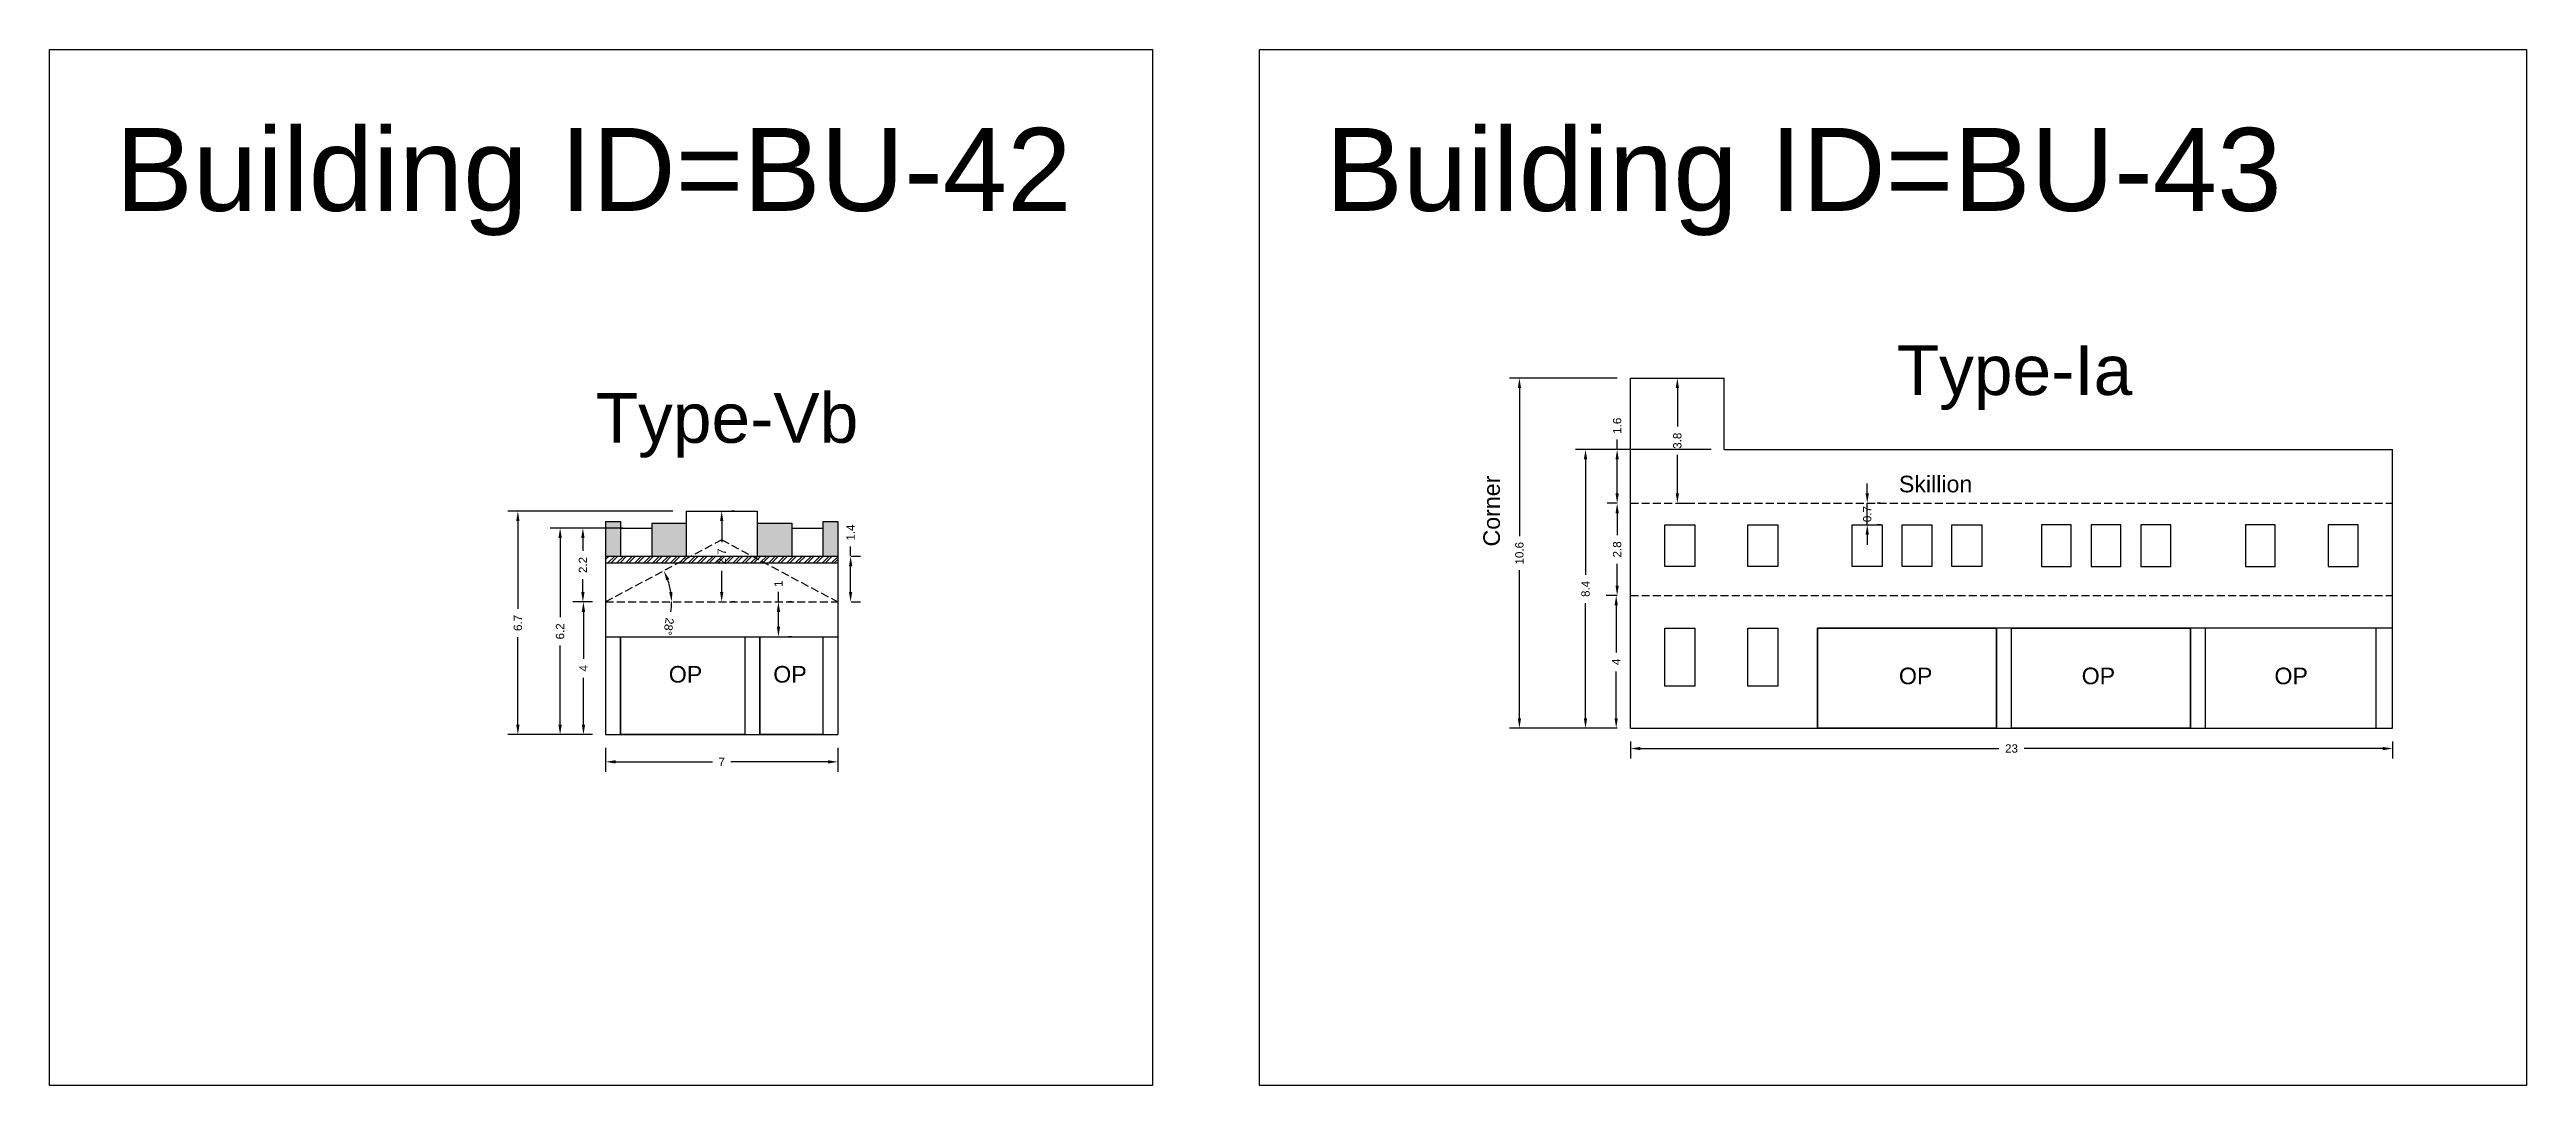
# Model space of a CAD drawing. Header units: metres. Extents: x 3416649 to 3417093, y -6712874 to -6712690.
# Drawn here: x 3416695.2 to 3416769.9, y -6712874.5 to -6712843.3 of the extents above; entities that cross this region are included whole.
import ezdxf

# ---------------------------------------------------------------- set-up
doc = ezdxf.new("R2010")
doc.units = ezdxf.units.M
doc.linetypes.add('ACAD_ISO02W100', pattern=[15, 12, -3])
doc.layers.add('Dotted', color=7, linetype='ACAD_ISO02W100', plot=False)
doc.styles.get("Standard").update_dxf_attribs({"font": 'arial.ttf'})
doc.dimstyles.new('ISO-25', dxfattribs={"dimtxt": 0.25, "dimasz": 0.3, "dimexe": 0.3, "dimexo": 0.4, "dimgap": 0.2, "dimtad": 0, "dimdec": 1, "dimdsep": 46, "dimtxsty": 'Standard', "dimcen": 2.5, "dimadec": 0, "dimazin": 0, "dimtfac": 1, "dimtdec": 1, "dimtmove": 0, "dimatfit": 3, "dimfxl": 1, "dimarcsym": 0})

msp = doc.modelspace()

# ---------------------------------------------------------------- texts
at = {"attachment_point": 1}
for s, width, heights, insert, char_height in [('Building ID=BU-42', 67.86454, [0.517], (3416697.19, -6712845.622), 2.5), ('Building ID=BU-43', 67.86454, [0.517], (3416733.673, -6712845.622), 2.5), ('Type-Ia', 9.99112, [0.517], (3416750.891, -6712852.17), 1.5), ('Type-Vb', 9.99112, [0.517], (3416711.666, -6712853.609), 1.5), ('Skillion', 1.17554, [0], (3416750.959, -6712856.102), 0.5), ('OP', 1.17554, [0], (3416713.871, -6712861.835), 0.5), ('OP', 1.17554, [0], (3416717.02, -6712861.835), 0.5), ('OP', 1.17554, [0], (3416750.959, -6712861.884), 0.5), ('OP', 1.17554, [0], (3416756.469, -6712861.884), 0.5), ('OP', 1.17554, [0], (3416762.281, -6712861.884), 0.5)]:
    msp.add_mtext_dynamic_manual_height_columns(s, width=width, gutter_width=12.5, heights=heights, dxfattribs=dict(at, insert=insert, char_height=char_height))
at = {"insert": (3416738.428, -6712858.234), "char_height": 0.5, "attachment_point": 1, "rotation": 90}
msp.add_mtext_dynamic_manual_height_columns('Corner', width=1.17554, gutter_width=12.5, heights=[0], dxfattribs=at)

# ---------------------------------------------------------------- blocks, each defined once
blk = doc.blocks.new('*D356')
at = {"color": 0, "lineweight": -2, "transparency": 16777216}
for p, q in [((3416711.566, -6712859.904), (3416710.997, -6712859.904)), ((3416711.297, -6712860.204), (3416711.297, -6712861.618)), ((3416711.297, -6712863.604), (3416711.297, -6712862.191)), ((3416711.566, -6712863.904), (3416710.997, -6712863.904))]:
    blk.add_line(p, q, dxfattribs=at)
at = {"color": 0, "transparency": 16777216}
for points in [[(3416711.247, -6712860.204), (3416711.347, -6712860.204), (3416711.297, -6712859.904)], [(3416711.247, -6712863.604), (3416711.347, -6712863.604), (3416711.297, -6712863.904)]]:
    blk.add_solid(points, dxfattribs=at)
at = {"layer": 'Defpoints', "color": 0, "transparency": 16777216}
for p in [(3416711.297, -6712859.904), (3416711.966, -6712859.904), (3416711.966, -6712863.904)]:
    blk.add_point(p, dxfattribs=at)
at = {"color": 0, "transparency": 16777216, "insert": (3416711.297, -6712861.904), "char_height": 0.25, "attachment_point": 5, "rotation": 90}
blk.add_mtext('4', dxfattribs=at)
blk = doc.blocks.new('*D357')
at = {"color": 0, "lineweight": -2, "transparency": 16777216}
for p, q in [((3416711.966, -6712864.304), (3416711.966, -6712865.023)), ((3416718.966, -6712864.304), (3416718.966, -6712865.023)), ((3416712.266, -6712864.723), (3416715.185, -6712864.723)), ((3416718.666, -6712864.723), (3416715.746, -6712864.723))]:
    blk.add_line(p, q, dxfattribs=at)
at = {"color": 0, "transparency": 16777216}
for points in [[(3416712.266, -6712864.673), (3416712.266, -6712864.773), (3416711.966, -6712864.723)], [(3416718.666, -6712864.673), (3416718.666, -6712864.773), (3416718.966, -6712864.723)]]:
    blk.add_solid(points, dxfattribs=at)
at = {"layer": 'Defpoints', "color": 0, "transparency": 16777216}
for p in [(3416711.966, -6712863.904), (3416718.966, -6712863.904), (3416718.966, -6712864.723)]:
    blk.add_point(p, dxfattribs=at)
at = {"color": 0, "transparency": 16777216, "insert": (3416715.466, -6712864.723), "char_height": 0.25, "attachment_point": 5}
blk.add_mtext('7', dxfattribs=at)
blk = doc.blocks.new('*D358')
at = {"color": 0, "lineweight": -2, "transparency": 16777216}
for start, end in [(8.64417, 19.53222), (351.35583, 0)]:
    blk.add_arc((3416711.966, -6712859.904), 1.99, start, end, dxfattribs=at)
at = {"color": 0, "transparency": 16777216}
for points in [[(3416713.796, -6712859.259), (3416713.887, -6712859.219), (3416713.72, -6712858.965)], [(3416713.983, -6712859.602), (3416713.883, -6712859.609), (3416713.956, -6712859.904)]]:
    blk.add_solid(points, dxfattribs=at)
at = {"layer": 'Defpoints', "color": 0, "transparency": 16777216}
for p in [(3416715.466, -6712858.03), (3416713.85, -6712859.264), (3416711.966, -6712859.904), (3416711.966, -6712859.904), (3416718.966, -6712859.904)]:
    blk.add_point(p, dxfattribs=at)
at = {"color": 0, "transparency": 16777216, "insert": (3416713.866, -6712860.646), "char_height": 0.25, "attachment_point": 5, "rotation": 261.35583}
blk.add_mtext('28°', dxfattribs=at)
blk = doc.blocks.new('*D359')
at = {"color": 0, "lineweight": -2, "transparency": 16777216}
for p, q in [((3416712.486, -6712857.68), (3416710.981, -6712857.68)), ((3416711.281, -6712857.98), (3416711.281, -6712858.364)), ((3416711.281, -6712859.604), (3416711.281, -6712859.22)), ((3416711.566, -6712859.904), (3416710.981, -6712859.904))]:
    blk.add_line(p, q, dxfattribs=at)
at = {"color": 0, "transparency": 16777216}
for points in [[(3416711.231, -6712857.98), (3416711.331, -6712857.98), (3416711.281, -6712857.68)], [(3416711.231, -6712859.604), (3416711.331, -6712859.604), (3416711.281, -6712859.904)]]:
    blk.add_solid(points, dxfattribs=at)
at = {"layer": 'Defpoints', "color": 0, "transparency": 16777216}
for p in [(3416711.281, -6712857.68), (3416712.886, -6712857.68), (3416711.966, -6712859.904)]:
    blk.add_point(p, dxfattribs=at)
at = {"color": 0, "transparency": 16777216, "insert": (3416711.281, -6712858.792), "char_height": 0.25, "attachment_point": 5, "rotation": 90}
blk.add_mtext('2.2', dxfattribs=at)
blk = doc.blocks.new('*D360')
at = {"color": 0, "lineweight": -2, "transparency": 16777216}
for p, q in [((3416715.466, -6712857.47), (3416715.466, -6712858.107)), ((3416715.866, -6712857.17), (3416715.766, -6712857.17)), ((3416715.466, -6712859.604), (3416715.466, -6712858.967)), ((3416715.866, -6712859.904), (3416715.766, -6712859.904))]:
    blk.add_line(p, q, dxfattribs=at)
at = {"color": 0, "transparency": 16777216}
for points in [[(3416715.416, -6712857.47), (3416715.516, -6712857.47), (3416715.466, -6712857.17)], [(3416715.416, -6712859.604), (3416715.516, -6712859.604), (3416715.466, -6712859.904)]]:
    blk.add_solid(points, dxfattribs=at)
at = {"layer": 'Defpoints', "color": 0, "transparency": 16777216}
for p in [(3416715.466, -6712857.17), (3416715.466, -6712859.904), (3416715.466, -6712859.904)]:
    blk.add_point(p, dxfattribs=at)
at = {"color": 0, "transparency": 16777216, "insert": (3416715.466, -6712858.537), "char_height": 0.25, "attachment_point": 5, "rotation": 90}
blk.add_mtext('2.7', dxfattribs=at)
blk = doc.blocks.new('*D361')
at = {"color": 0, "lineweight": -2, "transparency": 16777216}
for p, q in [((3416712.486, -6712857.68), (3416710.294, -6712857.68)), ((3416710.594, -6712857.98), (3416710.594, -6712860.365)), ((3416710.594, -6712863.604), (3416710.594, -6712861.219)), ((3416711.566, -6712863.904), (3416710.294, -6712863.904))]:
    blk.add_line(p, q, dxfattribs=at)
at = {"color": 0, "transparency": 16777216}
for points in [[(3416710.544, -6712857.98), (3416710.644, -6712857.98), (3416710.594, -6712857.68)], [(3416710.544, -6712863.604), (3416710.644, -6712863.604), (3416710.594, -6712863.904)]]:
    blk.add_solid(points, dxfattribs=at)
at = {"layer": 'Defpoints', "color": 0, "transparency": 16777216}
for p in [(3416710.594, -6712857.68), (3416712.886, -6712857.68), (3416711.966, -6712863.904)]:
    blk.add_point(p, dxfattribs=at)
at = {"color": 0, "transparency": 16777216, "insert": (3416710.594, -6712860.792), "char_height": 0.25, "attachment_point": 5, "rotation": 90}
blk.add_mtext('6.2', dxfattribs=at)
blk = doc.blocks.new('*D362')
at = {"color": 0, "lineweight": -2, "transparency": 16777216}
for p, q in [((3416713.996, -6712857.17), (3416709.021, -6712857.17)), ((3416709.321, -6712857.47), (3416709.321, -6712860.109)), ((3416709.321, -6712863.604), (3416709.321, -6712860.965)), ((3416711.566, -6712863.904), (3416709.021, -6712863.904))]:
    blk.add_line(p, q, dxfattribs=at)
at = {"color": 0, "transparency": 16777216}
for points in [[(3416709.271, -6712857.47), (3416709.371, -6712857.47), (3416709.321, -6712857.17)], [(3416709.271, -6712863.604), (3416709.371, -6712863.604), (3416709.321, -6712863.904)]]:
    blk.add_solid(points, dxfattribs=at)
at = {"layer": 'Defpoints', "color": 0, "transparency": 16777216}
for p in [(3416709.321, -6712857.17), (3416714.396, -6712857.17), (3416711.966, -6712863.904)]:
    blk.add_point(p, dxfattribs=at)
at = {"color": 0, "transparency": 16777216, "insert": (3416709.321, -6712860.537), "char_height": 0.25, "attachment_point": 5, "rotation": 90}
blk.add_mtext('6.7', dxfattribs=at)
blk = doc.blocks.new('*D363')
at = {"color": 0, "lineweight": -2, "transparency": 16777216}
for p, q in [((3416717.177, -6712859.904), (3416717.177, -6712859.604)), ((3416717.577, -6712859.904), (3416717.477, -6712859.904)), ((3416717.177, -6712860.654), (3416717.177, -6712860.204)), ((3416717.577, -6712860.954), (3416717.477, -6712860.954))]:
    blk.add_line(p, q, dxfattribs=at)
at = {"color": 0, "transparency": 16777216}
for points in [[(3416717.127, -6712860.204), (3416717.227, -6712860.204), (3416717.177, -6712859.904)], [(3416717.127, -6712860.654), (3416717.227, -6712860.654), (3416717.177, -6712860.954)]]:
    blk.add_solid(points, dxfattribs=at)
at = {"layer": 'Defpoints', "color": 0, "transparency": 16777216}
for p in [(3416717.177, -6712859.904), (3416717.177, -6712859.904), (3416717.177, -6712860.954)]:
    blk.add_point(p, dxfattribs=at)
at = {"color": 0, "transparency": 16777216, "insert": (3416717.177, -6712859.358), "char_height": 0.25, "attachment_point": 5, "rotation": 90}
blk.add_mtext('1', dxfattribs=at)
blk = doc.blocks.new('*D364')
at = {"color": 0, "lineweight": -2, "transparency": 16777216}
for p, q in [((3416719.352, -6712858.53), (3416719.352, -6712858.23)), ((3416719.366, -6712858.53), (3416719.652, -6712858.53)), ((3416719.352, -6712859.604), (3416719.352, -6712858.83)), ((3416719.366, -6712859.904), (3416719.652, -6712859.904))]:
    blk.add_line(p, q, dxfattribs=at)
at = {"color": 0, "transparency": 16777216}
for points in [[(3416719.302, -6712858.83), (3416719.402, -6712858.83), (3416719.352, -6712858.53)], [(3416719.302, -6712859.604), (3416719.402, -6712859.604), (3416719.352, -6712859.904)]]:
    blk.add_solid(points, dxfattribs=at)
at = {"layer": 'Defpoints', "color": 0, "transparency": 16777216}
for p in [(3416718.966, -6712858.53), (3416719.352, -6712858.53), (3416718.966, -6712859.904)]:
    blk.add_point(p, dxfattribs=at)
at = {"color": 0, "transparency": 16777216, "insert": (3416719.352, -6712857.814), "char_height": 0.25, "attachment_point": 5, "rotation": 90}
blk.add_mtext('1.4', dxfattribs=at)
blk = doc.blocks.new('*D365')
at = {"color": 0, "lineweight": -2, "transparency": 16777216}
for p, q in [((3416750.004, -6712856.632), (3416750.004, -6712856.332)), ((3416750.004, -6712857.582), (3416750.004, -6712856.932)), ((3416750.404, -6712856.932), (3416750.304, -6712856.932)), ((3416750.404, -6712857.582), (3416750.304, -6712857.582)), ((3416750.004, -6712857.882), (3416750.004, -6712858.182))]:
    blk.add_line(p, q, dxfattribs=at)
at = {"color": 0, "transparency": 16777216}
for points in [[(3416749.954, -6712856.632), (3416750.054, -6712856.632), (3416750.004, -6712856.932)], [(3416749.954, -6712857.882), (3416750.054, -6712857.882), (3416750.004, -6712857.582)]]:
    blk.add_solid(points, dxfattribs=at)
at = {"layer": 'Defpoints', "color": 0, "transparency": 16777216}
for p in [(3416750.004, -6712856.932), (3416750.004, -6712856.932), (3416750.004, -6712857.582)]:
    blk.add_point(p, dxfattribs=at)
at = {"color": 0, "transparency": 16777216, "insert": (3416750.004, -6712857.257), "char_height": 0.25, "attachment_point": 5, "rotation": 90}
blk.add_mtext('0.7', dxfattribs=at)
blk = doc.blocks.new('*D366')
at = {"color": 0, "lineweight": -2, "transparency": 16777216}
for p, q in [((3416742.464, -6712859.712), (3416742.135, -6712859.712)), ((3416742.435, -6712860.012), (3416742.435, -6712861.426)), ((3416742.435, -6712863.412), (3416742.435, -6712861.998)), ((3416742.464, -6712863.712), (3416742.135, -6712863.712))]:
    blk.add_line(p, q, dxfattribs=at)
at = {"color": 0, "transparency": 16777216}
for points in [[(3416742.385, -6712860.012), (3416742.485, -6712860.012), (3416742.435, -6712859.712)], [(3416742.385, -6712863.412), (3416742.485, -6712863.412), (3416742.435, -6712863.712)]]:
    blk.add_solid(points, dxfattribs=at)
at = {"layer": 'Defpoints', "color": 0, "transparency": 16777216}
for p in [(3416742.435, -6712859.712), (3416742.864, -6712859.712), (3416742.864, -6712863.712)]:
    blk.add_point(p, dxfattribs=at)
at = {"color": 0, "transparency": 16777216, "insert": (3416742.435, -6712861.712), "char_height": 0.25, "attachment_point": 5, "rotation": 90}
blk.add_mtext('4', dxfattribs=at)
blk = doc.blocks.new('*D367')
at = {"color": 0, "lineweight": -2, "transparency": 16777216}
for p, q in [((3416742.464, -6712856.932), (3416742.164, -6712856.932)), ((3416742.464, -6712857.232), (3416742.464, -6712857.892)), ((3416742.464, -6712859.412), (3416742.464, -6712858.752)), ((3416742.464, -6712859.712), (3416742.164, -6712859.712))]:
    blk.add_line(p, q, dxfattribs=at)
at = {"color": 0, "transparency": 16777216}
for points in [[(3416742.414, -6712857.232), (3416742.514, -6712857.232), (3416742.464, -6712856.932)], [(3416742.414, -6712859.412), (3416742.514, -6712859.412), (3416742.464, -6712859.712)]]:
    blk.add_solid(points, dxfattribs=at)
at = {"layer": 'Defpoints', "color": 0, "transparency": 16777216}
for p in [(3416742.464, -6712856.932), (3416742.864, -6712856.932), (3416742.864, -6712859.712)]:
    blk.add_point(p, dxfattribs=at)
at = {"color": 0, "transparency": 16777216, "insert": (3416742.464, -6712858.322), "char_height": 0.25, "attachment_point": 5, "rotation": 90}
blk.add_mtext('2.8', dxfattribs=at)
blk = doc.blocks.new('*D368')
at = {"color": 0, "lineweight": -2, "transparency": 16777216}
for p, q in [((3416745.294, -6712855.312), (3416741.21, -6712855.312)), ((3416741.51, -6712855.612), (3416741.51, -6712859.085)), ((3416741.51, -6712863.412), (3416741.51, -6712859.939)), ((3416742.464, -6712863.712), (3416741.21, -6712863.712))]:
    blk.add_line(p, q, dxfattribs=at)
at = {"color": 0, "transparency": 16777216}
for points in [[(3416741.46, -6712855.612), (3416741.56, -6712855.612), (3416741.51, -6712855.312)], [(3416741.46, -6712863.412), (3416741.56, -6712863.412), (3416741.51, -6712863.712)]]:
    blk.add_solid(points, dxfattribs=at)
at = {"layer": 'Defpoints', "color": 0, "transparency": 16777216}
for p in [(3416741.51, -6712855.312), (3416745.694, -6712855.312), (3416742.864, -6712863.712)]:
    blk.add_point(p, dxfattribs=at)
at = {"color": 0, "transparency": 16777216, "insert": (3416741.51, -6712859.512), "char_height": 0.25, "attachment_point": 5, "rotation": 90}
blk.add_mtext('8.4', dxfattribs=at)
blk = doc.blocks.new('*D369')
at = {"color": 0, "lineweight": -2, "transparency": 16777216}
for p, q in [((3416742.464, -6712853.162), (3416739.217, -6712853.162)), ((3416739.517, -6712853.462), (3416739.517, -6712857.924)), ((3416739.517, -6712863.412), (3416739.517, -6712858.95)), ((3416742.464, -6712863.712), (3416739.217, -6712863.712))]:
    blk.add_line(p, q, dxfattribs=at)
at = {"color": 0, "transparency": 16777216}
for points in [[(3416739.467, -6712853.462), (3416739.567, -6712853.462), (3416739.517, -6712853.162)], [(3416739.467, -6712863.412), (3416739.567, -6712863.412), (3416739.517, -6712863.712)]]:
    blk.add_solid(points, dxfattribs=at)
at = {"layer": 'Defpoints', "color": 0, "transparency": 16777216}
for p in [(3416739.517, -6712853.162), (3416742.864, -6712853.162), (3416742.864, -6712863.712)]:
    blk.add_point(p, dxfattribs=at)
at = {"color": 0, "transparency": 16777216, "insert": (3416739.517, -6712858.437), "char_height": 0.25, "attachment_point": 5, "rotation": 90}
blk.add_mtext('10.6', dxfattribs=at)
blk = doc.blocks.new('*D370')
at = {"color": 0, "lineweight": -2, "transparency": 16777216}
for p, q in [((3416742.464, -6712855.312), (3416742.164, -6712855.312)), ((3416742.464, -6712855.312), (3416742.464, -6712855.012)), ((3416742.464, -6712856.632), (3416742.464, -6712855.612)), ((3416742.464, -6712856.932), (3416742.164, -6712856.932))]:
    blk.add_line(p, q, dxfattribs=at)
at = {"color": 0, "transparency": 16777216}
for points in [[(3416742.414, -6712855.612), (3416742.514, -6712855.612), (3416742.464, -6712855.312)], [(3416742.414, -6712856.632), (3416742.514, -6712856.632), (3416742.464, -6712856.932)]]:
    blk.add_solid(points, dxfattribs=at)
at = {"layer": 'Defpoints', "color": 0, "transparency": 16777216}
for p in [(3416742.464, -6712855.312), (3416742.864, -6712855.312), (3416742.864, -6712856.932)]:
    blk.add_point(p, dxfattribs=at)
at = {"color": 0, "transparency": 16777216, "insert": (3416742.464, -6712854.596), "char_height": 0.25, "attachment_point": 5, "rotation": 90}
blk.add_mtext('1.6', dxfattribs=at)
blk = doc.blocks.new('*D371')
at = {"color": 0, "lineweight": -2, "transparency": 16777216}
for p, q in [((3416742.864, -6712864.112), (3416742.864, -6712864.622)), ((3416743.164, -6712864.322), (3416753.973, -6712864.322)), ((3416765.544, -6712864.322), (3416754.735, -6712864.322)), ((3416765.844, -6712864.112), (3416765.844, -6712864.622))]:
    blk.add_line(p, q, dxfattribs=at)
at = {"color": 0, "transparency": 16777216}
for points in [[(3416743.164, -6712864.272), (3416743.164, -6712864.372), (3416742.864, -6712864.322)], [(3416765.544, -6712864.272), (3416765.544, -6712864.372), (3416765.844, -6712864.322)]]:
    blk.add_solid(points, dxfattribs=at)
at = {"layer": 'Defpoints', "color": 0, "transparency": 16777216}
for p in [(3416742.864, -6712863.712), (3416765.844, -6712863.712), (3416765.844, -6712864.322)]:
    blk.add_point(p, dxfattribs=at)
at = {"color": 0, "transparency": 16777216, "insert": (3416754.354, -6712864.322), "char_height": 0.25, "attachment_point": 5}
blk.add_mtext('23', dxfattribs=at)
blk = doc.blocks.new('*D372')
at = {"color": 0, "lineweight": -2, "transparency": 16777216}
for p, q in [((3416744.341, -6712853.162), (3416744.579, -6712853.162)), ((3416744.279, -6712853.462), (3416744.279, -6712854.619)), ((3416744.279, -6712856.632), (3416744.279, -6712855.475)), ((3416744.341, -6712856.932), (3416744.579, -6712856.932))]:
    blk.add_line(p, q, dxfattribs=at)
at = {"color": 0, "transparency": 16777216}
for points in [[(3416744.229, -6712853.462), (3416744.329, -6712853.462), (3416744.279, -6712853.162)], [(3416744.229, -6712856.632), (3416744.329, -6712856.632), (3416744.279, -6712856.932)]]:
    blk.add_solid(points, dxfattribs=at)
at = {"layer": 'Defpoints', "color": 0, "transparency": 16777216}
for p in [(3416743.941, -6712853.162), (3416744.279, -6712853.162), (3416743.941, -6712856.932)]:
    blk.add_point(p, dxfattribs=at)
at = {"color": 0, "transparency": 16777216, "insert": (3416744.279, -6712855.047), "char_height": 0.25, "attachment_point": 5, "rotation": 90}
blk.add_mtext('3.8', dxfattribs=at)

# ---------------------------------------------------------------- dimensions: what is measured, and where the dimension line sits
for base, p1, p2, picture, middle in [((3416739.517344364, -6712853.161987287), (3416742.8642865, -6712863.711987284), (3416742.8642865, -6712853.161987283), '*D369', (3416739.517344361, -6712858.436987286)), ((3416744.279, -6712853.162), (3416743.941, -6712856.932), (3416743.941, -6712853.162), '*D372', (3416744.279, -6712855.047)), ((3416742.464, -6712855.312), (3416742.864, -6712856.932), (3416742.864, -6712855.312), '*D370', (3416742.464, -6712854.596)), ((3416741.51, -6712855.312), (3416742.864, -6712863.712), (3416745.694, -6712855.312), '*D368', (3416741.51, -6712859.512)), ((3416742.464, -6712856.932), (3416742.864, -6712859.712), (3416742.864, -6712856.932), '*D367', (3416742.464, -6712858.322)), ((3416709.321, -6712857.17), (3416711.966, -6712863.904), (3416714.396, -6712857.17), '*D362', (3416709.321, -6712860.537)), ((3416710.594, -6712857.68), (3416711.966, -6712863.904), (3416712.886, -6712857.68), '*D361', (3416710.594, -6712860.792)), ((3416711.281, -6712857.68), (3416711.966, -6712859.904), (3416712.886, -6712857.68), '*D359', (3416711.281, -6712858.792)), ((3416715.466, -6712859.904), (3416715.466, -6712857.17), (3416715.466, -6712859.904), '*D360', (3416715.466, -6712858.537)), ((3416719.352, -6712858.53), (3416718.966, -6712859.904), (3416718.966, -6712858.53), '*D364', (3416719.352, -6712857.814)), ((3416717.177121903, -6712859.904437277), (3416717.177121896, -6712860.954437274), (3416717.177121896, -6712859.904437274), '*D363', (3416717.1771219, -6712859.358393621)), ((3416711.297, -6712859.904), (3416711.966, -6712863.904), (3416711.966, -6712859.904), '*D356', (3416711.297, -6712861.904)), ((3416742.435, -6712859.712), (3416742.864, -6712863.712), (3416742.864, -6712859.712), '*D366', (3416742.435, -6712861.712))]:
    dim = msp.add_linear_dim(base=base, p1=p1, p2=p2, angle=90, dimstyle='ISO-25')
    dim.commit()
    dim.dimension.update_dxf_attribs({"geometry": picture, "text_midpoint": middle})
dim = msp.add_linear_dim(base=(3416750.004286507, -6712856.931987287), p1=(3416750.004286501, -6712857.581987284), p2=(3416750.004286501, -6712856.931987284), angle=90, dimstyle='ISO-25')
dim.commit()
dim.dimension.update_dxf_attribs({"geometry": '*D365', "text_midpoint": (3416750.004286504, -6712857.256987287), "dimtype": 160})
dim = msp.add_angular_dim_2l(base=(3416713.85, -6712859.264), line1=((3416711.966, -6712859.904), (3416718.966, -6712859.904)), line2=((3416715.466, -6712858.03), (3416711.966, -6712859.904)), dimstyle='ISO-25')
dim.commit()
dim.dimension.update_dxf_attribs({"geometry": '*D358', "text_midpoint": (3416713.866, -6712860.646)})
for base, p1, p2, picture, middle in [((3416765.844, -6712864.322), (3416742.864, -6712863.712), (3416765.844, -6712863.712), '*D371', (3416754.354, -6712864.322)), ((3416718.966, -6712864.723), (3416711.966, -6712863.904), (3416718.966, -6712863.904), '*D357', (3416715.466, -6712864.723))]:
    dim = msp.add_linear_dim(base=base, p1=p1, p2=p2, dimstyle='ISO-25')
    dim.commit()
    dim.dimension.update_dxf_attribs({"geometry": picture, "text_midpoint": middle})

# ---------------------------------------------------------------- hatches: boundary and pattern name
h = msp.add_hatch(color=256)
h.dxf.hatch_style = 1
h.paths.add_polyline_path([(3416712.416, -6712857.48), (3416711.966, -6712857.48), (3416711.966, -6712858.53), (3416712.416, -6712858.53)])
h.paths.add_polyline_path([(3416714.396, -6712857.53), (3416713.356, -6712857.53), (3416713.356, -6712858.53), (3416714.396, -6712858.53)])
h.paths.add_polyline_path([(3416716.536, -6712858.53), (3416717.576, -6712858.53), (3416717.576, -6712857.53), (3416716.536, -6712857.53)])
h.paths.add_polyline_path([(3416718.516, -6712858.53), (3416718.966, -6712858.53), (3416718.966, -6712857.48), (3416718.516, -6712857.48)])
h = msp.add_hatch()
h.set_pattern_fill('ANSI32', color=256, scale=0.02)
h.set_pattern_definition([(45, (-3.7641, 0), (-0.134703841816, 0.134703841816), []), (45, (-3.6743, 0), (-0.134703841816, 0.134703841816), [])])
h.paths.add_polyline_path([(3416711.966, -6712858.53), (3416711.966, -6712858.73), (3416718.966, -6712858.73), (3416718.966, -6712858.53)])

# ---------------------------------------------------------------- linework, layer by layer
for points in [[(3416695.2, -6712843.261), (3416728.455, -6712843.261), (3416728.455, -6712874.473), (3416695.2, -6712874.473)], [(3416731.683, -6712843.261), (3416769.879, -6712843.261), (3416769.879, -6712874.473), (3416731.683, -6712874.473)], [(3416743.904, -6712857.582), (3416744.804, -6712857.582), (3416744.804, -6712858.832), (3416743.904, -6712858.832)], [(3416746.404, -6712857.582), (3416747.304, -6712857.582), (3416747.304, -6712858.832), (3416746.404, -6712858.832)], [(3416749.554, -6712857.582), (3416750.454, -6712857.582), (3416750.454, -6712858.832), (3416749.554, -6712858.832)], [(3416751.054, -6712857.582), (3416751.954, -6712857.582), (3416751.954, -6712858.832), (3416751.054, -6712858.832)], [(3416752.554, -6712857.582), (3416753.454, -6712857.582), (3416753.454, -6712858.832), (3416752.554, -6712858.832)], [(3416756.154, -6712857.582), (3416755.254, -6712857.582), (3416755.254, -6712858.832), (3416756.154, -6712858.832)], [(3416757.654, -6712857.582), (3416756.754, -6712857.582), (3416756.754, -6712858.832), (3416757.654, -6712858.832)], [(3416759.154, -6712857.582), (3416758.254, -6712857.582), (3416758.254, -6712858.832), (3416759.154, -6712858.832)], [(3416762.304, -6712857.582), (3416761.404, -6712857.582), (3416761.404, -6712858.832), (3416762.304, -6712858.832)], [(3416764.804, -6712857.582), (3416763.904, -6712857.582), (3416763.904, -6712858.832), (3416764.804, -6712858.832)], [(3416743.904, -6712860.692), (3416744.804, -6712860.692), (3416744.804, -6712862.442), (3416743.904, -6712862.442)], [(3416746.404, -6712860.692), (3416747.304, -6712860.692), (3416747.304, -6712862.442), (3416746.404, -6712862.442)], [(3416748.504, -6712860.692), (3416753.904, -6712860.692), (3416753.904, -6712863.712), (3416748.504, -6712863.712)], [(3416754.354, -6712860.692), (3416759.754, -6712860.692), (3416759.754, -6712863.712), (3416754.354, -6712863.712)], [(3416712.416, -6712860.954), (3416716.166, -6712860.954), (3416716.166, -6712863.904), (3416712.416, -6712863.904)], [(3416716.616, -6712860.954), (3416718.516, -6712860.954), (3416718.516, -6712863.904), (3416716.616, -6712863.904)]]:
    msp.add_lwpolyline(points, close=True)
for points in [[(3416742.864, -6712863.712), (3416742.864, -6712853.162)], [(3416742.864, -6712853.162), (3416745.694, -6712853.162)], [(3416745.694, -6712855.312), (3416745.694, -6712853.162)], [(3416745.694, -6712855.312), (3416765.844, -6712855.312)], [(3416765.844, -6712863.712), (3416765.844, -6712855.312)], [(3416711.966, -6712857.48), (3416711.966, -6712863.904)], [(3416711.966, -6712857.48), (3416712.416, -6712857.48)], [(3416712.416, -6712857.48), (3416712.416, -6712858.53)], [(3416712.416, -6712857.68), (3416713.356, -6712857.68)], [(3416713.356, -6712857.53), (3416714.396, -6712857.53)], [(3416713.356, -6712857.53), (3416713.356, -6712858.53)], [(3416714.396, -6712857.17), (3416716.536, -6712857.17)], [(3416714.396, -6712857.17), (3416714.396, -6712857.53)], [(3416714.396, -6712857.53), (3416714.396, -6712858.53)], [(3416716.536, -6712857.17), (3416716.536, -6712857.53)], [(3416716.536, -6712857.53), (3416717.576, -6712857.53)], [(3416716.536, -6712857.53), (3416716.536, -6712858.53)], [(3416717.576, -6712857.53), (3416717.576, -6712858.53)], [(3416717.576, -6712857.68), (3416718.516, -6712857.68)], [(3416718.516, -6712857.48), (3416718.516, -6712858.53)], [(3416718.516, -6712857.48), (3416718.966, -6712857.48)], [(3416718.966, -6712857.48), (3416718.966, -6712863.904)], [(3416711.966, -6712858.53), (3416718.966, -6712858.53)], [(3416711.966, -6712858.73), (3416718.966, -6712858.73)], [(3416759.754, -6712863.712), (3416759.754, -6712860.692), (3416753.904, -6712860.692), (3416748.504, -6712860.692), (3416748.504, -6712863.712)], [(3416753.904, -6712863.712), (3416753.904, -6712860.692)], [(3416754.354, -6712863.712), (3416754.354, -6712860.692)], [(3416765.844, -6712860.692), (3416759.754, -6712860.692)], [(3416760.204, -6712863.712), (3416760.204, -6712860.692)], [(3416765.344, -6712863.712), (3416765.344, -6712860.692)], [(3416711.966, -6712860.954), (3416718.966, -6712860.954)], [(3416712.416, -6712860.954), (3416712.416, -6712863.904)], [(3416716.166, -6712860.954), (3416716.166, -6712863.904)], [(3416716.616, -6712860.954), (3416716.616, -6712863.904)], [(3416718.516, -6712860.954), (3416718.516, -6712863.904)], [(3416742.864, -6712863.712), (3416765.844, -6712863.712)], [(3416711.966, -6712863.904), (3416718.966, -6712863.904)]]:
    msp.add_lwpolyline(points)
at = {"layer": 'Dotted', "ltscale": 0.02}
for points in [[(3416742.864, -6712856.932), (3416765.844, -6712856.932)], [(3416715.466, -6712858.03), (3416711.966, -6712859.904)], [(3416715.466, -6712858.03), (3416718.966, -6712859.904)], [(3416711.966, -6712859.904), (3416718.966, -6712859.904)], [(3416742.864, -6712859.712), (3416765.844, -6712859.712)]]:
    msp.add_lwpolyline(points, dxfattribs=at)

msp.set_redraw_order([(e.dxf.handle, doc.entitydb.next_handle()) for e in msp.query("TEXT MTEXT ATTDEF DIMENSION ARC_DIMENSION")])  # texts and dimensions are drawn at this point

doc.saveas('drawing.dxf')
